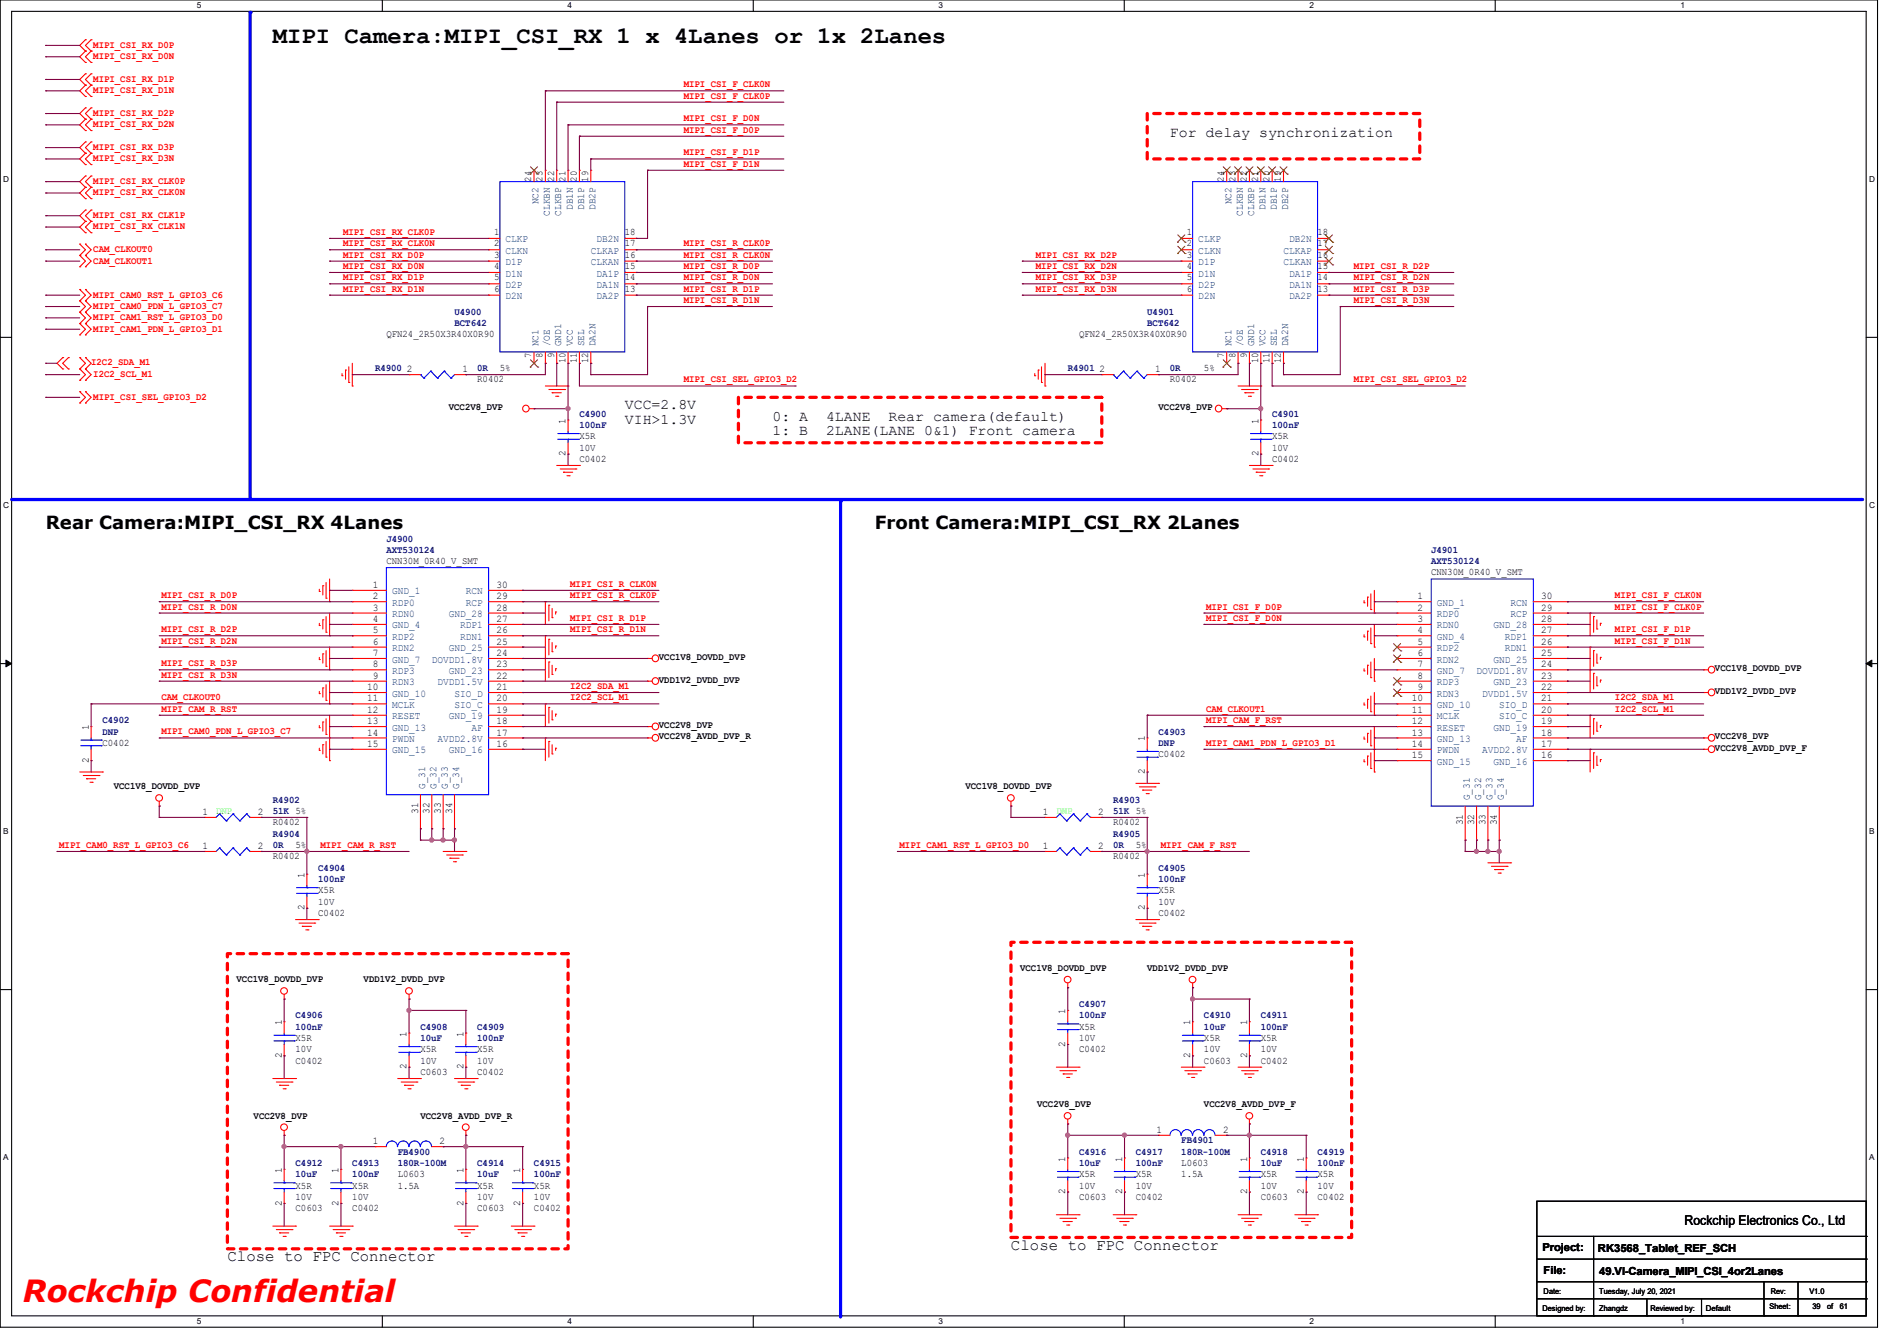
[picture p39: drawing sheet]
<svg xmlns="http://www.w3.org/2000/svg" width="297mm" height="210mm" viewBox="0 0 297 210" stroke-linecap="round" stroke-linejoin="round" font-family="sans-serif">
<defs><g id="words">
<text font-size="4.8" fill="#f00" x="3.6" y="204">Rockchip Confidential</text>
<text font-size="3.7" x="42.7" y="6.7">MIPI Camera:MIPI_CSI_RX 1 x 4Lanes or 1x 2Lanes</text>
<g font-size="2.8">
<text x="7.2" y="82.8">Rear Camera:MIPI_CSI_RX 4Lanes</text>
<text x="136.9" y="82.8">Front Camera:MIPI_CSI_RX 2Lanes</text>
</g>
<g font-size="2.5">
<text x="35.6" y="197.5">Close to FPC Connector</text>
<text x="158.3" y="195.7">Close to FPC Connector</text>
</g>
<g font-size="2.3">
<text x="183.2" y="21.4">For delay synchronization</text>
<text x="97.8" y="64.1">VCC=2.8V</text>
<text x="120.9" y="65.9">0: A</text>
<text x="129.3" y="65.9">4LANE</text>
<text x="139.1" y="65.9">Rear camera(default)</text>
<text x="97.8" y="66.4">VIH&gt;1.3V</text>
<text x="120.9" y="68.2">1: B</text>
<text x="129.3" y="68.2">2LANE(LANE 0&amp;1) Front camera</text>
</g>
<text font-size="2.1" x="263.7" y="191.9">Rockchip Electronics Co., Ltd</text>
<g font-size="1.7">
<text x="241.5" y="196">Project:</text>
<text x="250.2" y="196.1">RK3568_Tablet_REF_SCH</text>
<text x="241.7" y="199.5">File:</text>
<text x="250.4" y="199.7">49.VI-Camera_MIPI_CSI_4or2Lanes</text>
</g>
<g font-size="1.6" fill="#f00">
<text x="14.6" y="7.5">MIPI_CSI_RX_D0P</text>
<text x="14.6" y="9.3">MIPI_CSI_RX_D0N</text>
<text x="14.6" y="12.8">MIPI_CSI_RX_D1P</text>
<text x="14.6" y="14.6">MIPI_CSI_RX_D1N</text>
<text x="107.1" y="13.7">MIPI_CSI_F_CLK0N</text>
<text x="107.1" y="15.5">MIPI_CSI_F_CLK0P</text>
<text x="14.6" y="18.2">MIPI_CSI_RX_D2P</text>
<text x="14.6" y="19.9">MIPI_CSI_RX_D2N</text>
<text x="14.6" y="23.5">MIPI_CSI_RX_D3P</text>
<text x="107.1" y="20.8">MIPI_CSI_F_D0P</text>
<text x="107.1" y="19">MIPI_CSI_F_D0N</text>
<text x="14.6" y="25.3">MIPI_CSI_RX_D3N</text>
<text x="14.6" y="28.8">MIPI_CSI_RX_CLK0P</text>
<text x="107.1" y="24.3">MIPI_CSI_F_D1P</text>
<text x="107.1" y="26.1">MIPI_CSI_F_D1N</text>
<text x="14.6" y="30.6">MIPI_CSI_RX_CLK0N</text>
<text x="14.6" y="34.2">MIPI_CSI_RX_CLK1P</text>
<text x="14.6" y="35.9">MIPI_CSI_RX_CLK1N</text>
<text x="14.6" y="39.5">CAM_CLKOUT0</text>
<text x="14.6" y="41.3">CAM_CLKOUT1</text>
<text x="53.7" y="36.8">MIPI_CSI_RX_CLK0P</text>
<text x="53.7" y="38.6">MIPI_CSI_RX_CLK0N</text>
<text x="53.7" y="40.3">MIPI_CSI_RX_D0P</text>
<text x="107.1" y="40.3">MIPI_CSI_R_CLK0N</text>
<text x="107.1" y="38.6">MIPI_CSI_R_CLK0P</text>
<text x="162.2" y="40.3">MIPI_CSI_RX_D2P</text>
<text x="14.6" y="46.6">MIPI_CAM0_RST_L_GPIO3_C6</text>
<text x="53.7" y="42.1">MIPI_CSI_RX_D0N</text>
<text x="53.7" y="43.9">MIPI_CSI_RX_D1P</text>
<text x="53.7" y="45.7">MIPI_CSI_RX_D1N</text>
<text x="107.1" y="42.1">MIPI_CSI_R_D0P</text>
<text x="107.1" y="43.9">MIPI_CSI_R_D0N</text>
<text x="107.1" y="45.7">MIPI_CSI_R_D1P</text>
<text x="107.1" y="47.5">MIPI_CSI_R_D1N</text>
<text x="162.2" y="43.9">MIPI_CSI_RX_D3P</text>
<text x="162.2" y="42.1">MIPI_CSI_RX_D2N</text>
<text x="162.2" y="45.7">MIPI_CSI_RX_D3N</text>
<text x="212" y="47.5">MIPI_CSI_R_D3N</text>
<text x="212" y="43.9">MIPI_CSI_R_D2N</text>
<text x="212" y="45.7">MIPI_CSI_R_D3P</text>
<text x="212" y="42.1">MIPI_CSI_R_D2P</text>
<text x="14.6" y="48.4">MIPI_CAM0_PDN_L_GPIO3_C7</text>
<text x="14.6" y="50.2">MIPI_CAM1_RST_L_GPIO3_D0</text>
<text x="14.6" y="51.9">MIPI_CAM1_PDN_L_GPIO3_D1</text>
<text x="14.3" y="57.1">I2C2_SDA_M1</text>
<text x="14.6" y="59.1">I2C2_SCL_M1</text>
<text x="107.1" y="59.9">MIPI_CSI_SEL_GPIO3_D2</text>
<text x="212" y="59.9">MIPI_CSI_SEL_GPIO3_D2</text>
<text x="14.6" y="62.6">MIPI_CSI_SEL_GPIO3_D2</text>
<text x="25.3" y="93.7">MIPI_CSI_R_D0P</text>
<text x="25.3" y="95.5">MIPI_CSI_R_D0N</text>
<text x="89.3" y="93.7">MIPI_CSI_R_CLK0P</text>
<text x="89.3" y="91.9">MIPI_CSI_R_CLK0N</text>
<text x="188.8" y="95.5">MIPI_CSI_F_D0P</text>
<text x="252.9" y="95.5">MIPI_CSI_F_CLK0P</text>
<text x="252.9" y="93.7">MIPI_CSI_F_CLK0N</text>
<text x="25.3" y="100.8">MIPI_CSI_R_D2N</text>
<text x="25.3" y="99">MIPI_CSI_R_D2P</text>
<text x="89.3" y="97.2">MIPI_CSI_R_D1P</text>
<text x="89.3" y="99">MIPI_CSI_R_D1N</text>
<text x="188.8" y="97.2">MIPI_CSI_F_D0N</text>
<text x="252.9" y="99">MIPI_CSI_F_D1P</text>
<text x="252.9" y="100.8">MIPI_CSI_F_D1N</text>
<text x="25.3" y="104.3">MIPI_CSI_R_D3P</text>
<text x="25.3" y="106.1">MIPI_CSI_R_D3N</text>
<text x="89.3" y="107.9">I2C2_SDA_M1</text>
<text x="25.3" y="109.7">CAM_CLKOUT0</text>
<text x="25.3" y="111.5">MIPI_CAM_R_RST</text>
<text x="89.3" y="109.7">I2C2_SCL_M1</text>
<text x="188.8" y="113.2">MIPI_CAM_F_RST</text>
<text x="188.8" y="111.5">CAM_CLKOUT1</text>
<text x="252.9" y="111.5">I2C2_SCL_M1</text>
<text x="252.9" y="109.7">I2C2_SDA_M1</text>
<text x="25.3" y="115">MIPI_CAM0_PDN_L_GPIO3_C7</text>
<text x="188.8" y="116.8">MIPI_CAM1_PDN_L_GPIO3_D1</text>
<text x="9.3" y="132.8">MIPI_CAM0_RST_L_GPIO3_C6</text>
<text x="50.2" y="132.8">MIPI_CAM_R_RST</text>
<text x="140.8" y="132.8">MIPI_CAM1_RST_L_GPIO3_D0</text>
<text x="181.7" y="132.8">MIPI_CAM_F_RST</text>
</g>
<g font-size="1.6">
<text x="83.2" y="28.4" transform="rotate(-90 83.2 28.4)">24</text>
<text x="85" y="28.4" transform="rotate(-90 85 28.4)">23</text>
<text x="86.7" y="28.4" transform="rotate(-90 86.7 28.4)">22</text>
<text x="88.5" y="28.4" transform="rotate(-90 88.5 28.4)">21</text>
<text x="90.3" y="28.4" transform="rotate(-90 90.3 28.4)">20</text>
<text x="92.1" y="28.4" transform="rotate(-90 92.1 28.4)">19</text>
<text x="191.6" y="28.4" transform="rotate(-90 191.6 28.4)">24</text>
<text x="193.4" y="28.4" transform="rotate(-90 193.4 28.4)">23</text>
<text x="195.2" y="28.4" transform="rotate(-90 195.2 28.4)">22</text>
<text x="197" y="28.4" transform="rotate(-90 197 28.4)">21</text>
<text x="198.8" y="28.4" transform="rotate(-90 198.8 28.4)">20</text>
<text x="200.5" y="28.4" transform="rotate(-90 200.5 28.4)">19</text>
<text x="77.4" y="36.8">1</text>
<text x="77.4" y="38.6">2</text>
<text x="77.4" y="40.3">3</text>
<text x="97.8" y="40.3">16</text>
<text x="97.8" y="38.6">17</text>
<text x="97.8" y="36.8">18</text>
<text x="185.8" y="36.8">1</text>
<text x="185.8" y="38.6">2</text>
<text x="185.8" y="40.3">3</text>
<text x="206.3" y="40.3">16</text>
<text x="206.3" y="38.6">17</text>
<text x="206.3" y="36.8">18</text>
<text x="77.4" y="42.1">4</text>
<text x="77.4" y="43.9">5</text>
<text x="77.4" y="45.7">6</text>
<text x="97.8" y="45.7">13</text>
<text x="97.8" y="43.9">14</text>
<text x="97.8" y="42.1">15</text>
<text x="185.8" y="42.1">4</text>
<text x="185.8" y="43.9">5</text>
<text x="185.8" y="45.7">6</text>
<text x="206.3" y="45.7">13</text>
<text x="206.3" y="43.9">14</text>
<text x="206.3" y="42.1">15</text>
<text x="60.5" y="52.8">QFN24_2R50X3R40X0R90</text>
<text x="168.9" y="52.8">QFN24_2R50X3R40X0R90</text>
<text x="63.7" y="58.3">2</text>
<text x="72.4" y="58.3">1</text>
<text x="74.7" y="59.9">R0402</text>
<text x="78.3" y="58.1">5%</text>
<text x="83.2" y="56" transform="rotate(-90 83.2 56)">7</text>
<text x="85" y="56" transform="rotate(-90 85 56)">8</text>
<text x="86.7" y="56" transform="rotate(-90 86.7 56)">9</text>
<text x="88.5" y="56.9" transform="rotate(-90 88.5 56.9)">10</text>
<text x="90.3" y="56.9" transform="rotate(-90 90.3 56.9)">11</text>
<text x="92.1" y="56.9" transform="rotate(-90 92.1 56.9)">12</text>
<text x="172.2" y="58.3">2</text>
<text x="180.8" y="58.3">1</text>
<text x="183.2" y="59.9">R0402</text>
<text x="188.5" y="58.1">5%</text>
<text x="191.6" y="56" transform="rotate(-90 191.6 56)">7</text>
<text x="193.4" y="56" transform="rotate(-90 193.4 56)">8</text>
<text x="195.2" y="56" transform="rotate(-90 195.2 56)">9</text>
<text x="197" y="56.9" transform="rotate(-90 197 56.9)">10</text>
<text x="198.8" y="56.9" transform="rotate(-90 198.8 56.9)">11</text>
<text x="200.5" y="56.9" transform="rotate(-90 200.5 56.9)">12</text>
<text x="70.3" y="64.2">VCC2V8_DVP</text>
<text x="181.4" y="64.2">VCC2V8_DVP</text>
<text x="88.6" y="71.5" transform="rotate(-90 88.6 71.5)">2</text>
<text x="88.6" y="66.3" transform="rotate(-90 88.6 66.3)">1</text>
<text x="90.7" y="68.8">X5R</text>
<text x="90.7" y="70.6">10V</text>
<text x="197" y="71.5" transform="rotate(-90 197 71.5)">2</text>
<text x="197" y="66.3" transform="rotate(-90 197 66.3)">1</text>
<text x="199.2" y="68.8">X5R</text>
<text x="199.2" y="70.6">10V</text>
<text x="90.7" y="72.3">C0402</text>
<text x="199.2" y="72.3">C0402</text>
<text x="60.5" y="88.3">CNN30M_0R40_V_SMT</text>
<text x="58.4" y="92.1">1</text>
<text x="58.4" y="93.9">2</text>
<text x="58.4" y="95.6">3</text>
<text x="77.7" y="95.6">28</text>
<text x="77.7" y="93.9">29</text>
<text x="77.7" y="92.1">30</text>
<text x="222" y="93.9">1</text>
<text x="222" y="95.6">2</text>
<text x="224.1" y="90.1">CNN30M_0R40_V_SMT</text>
<text x="241.3" y="95.6">29</text>
<text x="241.3" y="93.9">30</text>
<text x="58.4" y="97.4">4</text>
<text x="58.4" y="99.2">5</text>
<text x="58.4" y="101">6</text>
<text x="77.7" y="101">25</text>
<text x="77.7" y="99.2">26</text>
<text x="77.7" y="97.4">27</text>
<text x="222" y="97.4">3</text>
<text x="222" y="99.2">4</text>
<text x="222" y="101">5</text>
<text x="241.3" y="101">26</text>
<text x="241.3" y="99.2">27</text>
<text x="241.3" y="97.4">28</text>
<text x="58.4" y="102.7">7</text>
<text x="58.4" y="104.5">8</text>
<text x="58.4" y="106.3">9</text>
<text x="77.7" y="106.3">22</text>
<text x="77.7" y="104.5">23</text>
<text x="77.7" y="102.7">24</text>
<text x="103.2" y="106.9">VDD1V2_DVDD_DVP</text>
<text x="103.2" y="103.3">VCC1V8_DOVDD_DVP</text>
<text x="222" y="102.7">6</text>
<text x="222" y="104.5">7</text>
<text x="222" y="106.3">8</text>
<text x="241.3" y="106.3">23</text>
<text x="241.3" y="104.5">24</text>
<text x="241.3" y="102.7">25</text>
<text x="268.5" y="105.1">VCC1V8_DOVDD_DVP</text>
<text x="57.5" y="108.1">10</text>
<text x="57.5" y="109.9">11</text>
<text x="57.5" y="111.6">12</text>
<text x="57.5" y="113.4">13</text>
<text x="77.7" y="113.4">18</text>
<text x="77.7" y="111.6">19</text>
<text x="77.7" y="109.9">20</text>
<text x="77.7" y="108.1">21</text>
<text x="221.1" y="109.9">10</text>
<text x="221.1" y="111.6">11</text>
<text x="221.1" y="113.4">12</text>
<text x="222" y="108.1">9</text>
<text x="241.3" y="113.4">19</text>
<text x="241.3" y="111.6">20</text>
<text x="241.3" y="109.9">21</text>
<text x="241.3" y="108.1">22</text>
<text x="268.5" y="108.7">VDD1V2_DVDD_DVP</text>
<text x="13.9" y="119.5" transform="rotate(-90 13.9 119.5)">2</text>
<text x="13.9" y="114.3" transform="rotate(-90 13.9 114.3)">1</text>
<text x="16" y="116.8">C0402</text>
<text x="57.5" y="115.2">14</text>
<text x="57.5" y="117">15</text>
<text x="77.7" y="117">16</text>
<text x="77.7" y="115.2">17</text>
<text x="103.2" y="115.8">VCC2V8_AVDD_DVP_R</text>
<text x="103.2" y="114">VCC2V8_DVP</text>
<text x="179.2" y="116.1" transform="rotate(-90 179.2 116.1)">1</text>
<text x="181.4" y="118.6">C0402</text>
<text x="221.1" y="115.2">13</text>
<text x="221.1" y="117">14</text>
<text x="221.1" y="118.7">15</text>
<text x="241.3" y="118.7">16</text>
<text x="241.3" y="117">17</text>
<text x="241.3" y="115.2">18</text>
<text x="268.5" y="117.6">VCC2V8_AVDD_DVP_F</text>
<text x="268.5" y="115.8">VCC2V8_DVP</text>
<text x="17.8" y="123.6">VCC1V8_DOVDD_DVP</text>
<text x="151.2" y="123.6">VCC1V8_DOVDD_DVP</text>
<text x="179.2" y="121.2" transform="rotate(-90 179.2 121.2)">2</text>
<text x="31.7" y="127.6">1</text>
<text x="40.4" y="127.6">2</text>
<text x="42.7" y="129.2">R0402</text>
<text x="65.4" y="127.5" transform="rotate(-90 65.4 127.5)">31</text>
<text x="67.2" y="127.5" transform="rotate(-90 67.2 127.5)">32</text>
<text x="69" y="127.5" transform="rotate(-90 69 127.5)">33</text>
<text x="70.8" y="127.5" transform="rotate(-90 70.8 127.5)">34</text>
<text x="163.3" y="127.6">1</text>
<text x="172" y="127.6">2</text>
<text x="174.3" y="129.2">R0402</text>
<text x="229" y="129.2" transform="rotate(-90 229 129.2)">31</text>
<text x="230.8" y="129.2" transform="rotate(-90 230.8 129.2)">32</text>
<text x="232.6" y="129.2" transform="rotate(-90 232.6 129.2)">33</text>
<text x="234.4" y="129.2" transform="rotate(-90 234.4 129.2)">34</text>
<text x="31.7" y="133">1</text>
<text x="40.4" y="133">2</text>
<text x="42.7" y="134.6">R0402</text>
<text x="46.3" y="132.8">5%</text>
<text x="47.7" y="137.5" transform="rotate(-90 47.7 137.5)">1</text>
<text x="163.3" y="133">1</text>
<text x="172" y="133">2</text>
<text x="174.3" y="134.6">R0402</text>
<text x="177.8" y="132.8">5%</text>
<text x="179.2" y="137.5" transform="rotate(-90 179.2 137.5)">1</text>
<text x="47.7" y="142.6" transform="rotate(-90 47.7 142.6)">2</text>
<text x="49.8" y="143.5">C0402</text>
<text x="49.8" y="139.9">X5R</text>
<text x="49.8" y="141.7">10V</text>
<text x="179.2" y="142.6" transform="rotate(-90 179.2 142.6)">2</text>
<text x="181.4" y="143.5">C0402</text>
<text x="181.4" y="139.9">X5R</text>
<text x="181.4" y="141.7">10V</text>
<text x="37" y="153.8">VCC1V8_DOVDD_DVP</text>
<text x="56.9" y="153.8">VDD1V2_DVDD_DVP</text>
<text x="159.7" y="152.1">VCC1V8_DOVDD_DVP</text>
<text x="179.6" y="152.1">VDD1V2_DVDD_DVP</text>
<text x="44.1" y="160.6" transform="rotate(-90 44.1 160.6)">1</text>
<text x="166.8" y="158.8" transform="rotate(-90 166.8 158.8)">1</text>
<text x="168.9" y="161.2">X5R</text>
<text x="186.4" y="160.6" transform="rotate(-90 186.4 160.6)">1</text>
<text x="195.2" y="160.6" transform="rotate(-90 195.2 160.6)">1</text>
<text x="44.1" y="165.7" transform="rotate(-90 44.1 165.7)">2</text>
<text x="46.3" y="166.6">C0402</text>
<text x="46.3" y="163">X5R</text>
<text x="46.3" y="164.8">10V</text>
<text x="63.7" y="167.5" transform="rotate(-90 63.7 167.5)">2</text>
<text x="63.7" y="162.3" transform="rotate(-90 63.7 162.3)">1</text>
<text x="65.8" y="164.8">X5R</text>
<text x="65.8" y="166.6">10V</text>
<text x="72.6" y="167.5" transform="rotate(-90 72.6 167.5)">2</text>
<text x="72.6" y="162.3" transform="rotate(-90 72.6 162.3)">1</text>
<text x="74.7" y="164.8">X5R</text>
<text x="74.7" y="166.6">10V</text>
<text x="166.8" y="163.9" transform="rotate(-90 166.8 163.9)">2</text>
<text x="168.9" y="164.8">C0402</text>
<text x="168.9" y="163">10V</text>
<text x="186.4" y="165.7" transform="rotate(-90 186.4 165.7)">2</text>
<text x="188.5" y="166.6">C0603</text>
<text x="188.5" y="163">X5R</text>
<text x="188.5" y="164.8">10V</text>
<text x="195.2" y="165.7" transform="rotate(-90 195.2 165.7)">2</text>
<text x="197.4" y="166.6">C0402</text>
<text x="197.4" y="163">X5R</text>
<text x="197.4" y="164.8">10V</text>
<text x="65.8" y="168.4">C0603</text>
<text x="74.7" y="168.4">C0402</text>
<text x="162.4" y="173.4">VCC2V8_DVP</text>
<text x="188.5" y="173.4">VCC2V8_AVDD_DVP_F</text>
<text x="39.7" y="175.2">VCC2V8_DVP</text>
<text x="58.4" y="179.2">1</text>
<text x="65.8" y="175.2">VCC2V8_AVDD_DVP_R</text>
<text x="68.8" y="179.2">2</text>
<text x="181.1" y="177.4">1</text>
<text x="191.5" y="177.4">2</text>
<text x="44.1" y="183.7" transform="rotate(-90 44.1 183.7)">1</text>
<text x="53" y="183.7" transform="rotate(-90 53 183.7)">1</text>
<text x="62.3" y="184.4">L0603</text>
<text x="72.6" y="183.7" transform="rotate(-90 72.6 183.7)">1</text>
<text x="81.5" y="183.7" transform="rotate(-90 81.5 183.7)">1</text>
<text x="166.8" y="181.9" transform="rotate(-90 166.8 181.9)">1</text>
<text x="168.9" y="184.4">X5R</text>
<text x="175.7" y="181.9" transform="rotate(-90 175.7 181.9)">1</text>
<text x="177.8" y="184.4">X5R</text>
<text x="184.9" y="182.6">L0603</text>
<text x="184.9" y="184.4">1.5A</text>
<text x="195.2" y="181.9" transform="rotate(-90 195.2 181.9)">1</text>
<text x="197.4" y="184.4">X5R</text>
<text x="204.1" y="181.9" transform="rotate(-90 204.1 181.9)">1</text>
<text x="206.3" y="184.4">X5R</text>
<text x="44.1" y="188.8" transform="rotate(-90 44.1 188.8)">2</text>
<text x="46.3" y="189.7">C0603</text>
<text x="46.3" y="186.1">X5R</text>
<text x="46.3" y="187.9">10V</text>
<text x="53" y="188.8" transform="rotate(-90 53 188.8)">2</text>
<text x="55.2" y="189.7">C0402</text>
<text x="55.2" y="186.1">X5R</text>
<text x="55.2" y="187.9">10V</text>
<text x="62.3" y="186.1">1.5A</text>
<text x="72.6" y="188.8" transform="rotate(-90 72.6 188.8)">2</text>
<text x="74.7" y="189.7">C0603</text>
<text x="74.7" y="186.1">X5R</text>
<text x="74.7" y="187.9">10V</text>
<text x="81.5" y="188.8" transform="rotate(-90 81.5 188.8)">2</text>
<text x="83.6" y="189.7">C0402</text>
<text x="83.6" y="186.1">X5R</text>
<text x="83.6" y="187.9">10V</text>
<text x="166.8" y="187" transform="rotate(-90 166.8 187)">2</text>
<text x="168.9" y="187.9">C0603</text>
<text x="168.9" y="186.1">10V</text>
<text x="175.7" y="187" transform="rotate(-90 175.7 187)">2</text>
<text x="177.8" y="187.9">C0402</text>
<text x="177.8" y="186.1">10V</text>
<text x="195.2" y="187" transform="rotate(-90 195.2 187)">2</text>
<text x="197.4" y="187.9">C0603</text>
<text x="197.4" y="186.1">10V</text>
<text x="204.1" y="187" transform="rotate(-90 204.1 187)">2</text>
<text x="206.3" y="187.9">C0402</text>
<text x="206.3" y="186.1">10V</text>
</g>
<g font-size="1.6" fill="#004080">
<text x="84.3" y="32" transform="rotate(-90 84.3 32)">NC2</text>
<text x="86.1" y="33.8" transform="rotate(-90 86.1 33.8)">CLKBN</text>
<text x="87.9" y="33.8" transform="rotate(-90 87.9 33.8)">CLKBP</text>
<text x="89.7" y="32.9" transform="rotate(-90 89.7 32.9)">DB1N</text>
<text x="91.4" y="32.9" transform="rotate(-90 91.4 32.9)">DB1P</text>
<text x="93.2" y="32.9" transform="rotate(-90 93.2 32.9)">DB2P</text>
<text x="192.8" y="32" transform="rotate(-90 192.8 32)">NC2</text>
<text x="194.6" y="33.8" transform="rotate(-90 194.6 33.8)">CLKBN</text>
<text x="196.3" y="33.8" transform="rotate(-90 196.3 33.8)">CLKBP</text>
<text x="198.1" y="32.9" transform="rotate(-90 198.1 32.9)">DB1N</text>
<text x="199.9" y="32.9" transform="rotate(-90 199.9 32.9)">DB1P</text>
<text x="201.7" y="32.9" transform="rotate(-90 201.7 32.9)">DB2P</text>
<text x="79.2" y="38">CLKP</text>
<text x="79.2" y="39.8">CLKN</text>
<text x="79.2" y="41.5">D1P</text>
<text x="92.5" y="41.5">CLKAN</text>
<text x="92.5" y="39.8">CLKAP</text>
<text x="93.4" y="38">DB2N</text>
<text x="187.6" y="38">CLKP</text>
<text x="187.6" y="39.8">CLKN</text>
<text x="187.6" y="41.5">D1P</text>
<text x="201" y="41.5">CLKAN</text>
<text x="201" y="39.8">CLKAP</text>
<text x="201.8" y="38">DB2N</text>
<text x="79.2" y="43.3">D1N</text>
<text x="79.2" y="45.1">D2P</text>
<text x="79.2" y="46.9">D2N</text>
<text x="93.4" y="46.9">DA2P</text>
<text x="93.4" y="45.1">DA1N</text>
<text x="93.4" y="43.3">DA1P</text>
<text x="187.6" y="43.3">D1N</text>
<text x="187.6" y="45.1">D2P</text>
<text x="187.6" y="46.9">D2N</text>
<text x="201.8" y="46.9">DA2P</text>
<text x="201.8" y="45.1">DA1N</text>
<text x="201.8" y="43.3">DA1P</text>
<text x="84.3" y="54.2" transform="rotate(-90 84.3 54.2)">NC1</text>
<text x="86.1" y="54.2" transform="rotate(-90 86.1 54.2)">/OE</text>
<text x="87.9" y="54.2" transform="rotate(-90 87.9 54.2)">GND1</text>
<text x="89.7" y="54.2" transform="rotate(-90 89.7 54.2)">VCC</text>
<text x="91.4" y="54.2" transform="rotate(-90 91.4 54.2)">SEL</text>
<text x="93.2" y="54.2" transform="rotate(-90 93.2 54.2)">DA2N</text>
<text x="192.8" y="54.2" transform="rotate(-90 192.8 54.2)">NC1</text>
<text x="194.6" y="54.2" transform="rotate(-90 194.6 54.2)">/OE</text>
<text x="196.3" y="54.2" transform="rotate(-90 196.3 54.2)">GND1</text>
<text x="198.1" y="54.2" transform="rotate(-90 198.1 54.2)">VCC</text>
<text x="199.9" y="54.2" transform="rotate(-90 199.9 54.2)">SEL</text>
<text x="201.7" y="54.2" transform="rotate(-90 201.7 54.2)">DA2N</text>
<text x="61.4" y="93.1">GND_1</text>
<text x="61.4" y="94.9">RDP0</text>
<text x="72.9" y="94.9">RCP</text>
<text x="72.9" y="93.1">RCN</text>
<text x="225" y="94.9">GND_1</text>
<text x="236.5" y="94.9">RCN</text>
<text x="61.4" y="96.6">RDN0</text>
<text x="61.4" y="98.4">GND_4</text>
<text x="61.4" y="100.2">RDP2</text>
<text x="61.4" y="102">RDN2</text>
<text x="70.3" y="102">GND_25</text>
<text x="70.3" y="96.6">GND_28</text>
<text x="72.1" y="100.2">RDN1</text>
<text x="72.1" y="98.4">RDP1</text>
<text x="225" y="96.6">RDP0</text>
<text x="225" y="98.4">RDN0</text>
<text x="225" y="100.2">GND_4</text>
<text x="225" y="102">RDP2</text>
<text x="233.8" y="98.4">GND_28</text>
<text x="235.6" y="102">RDN1</text>
<text x="235.6" y="100.2">RDP1</text>
<text x="236.5" y="96.6">RCP</text>
<text x="61.4" y="103.8">GND_7</text>
<text x="61.4" y="105.5">RDP3</text>
<text x="61.4" y="107.3">RDN3</text>
<text x="67.6" y="103.8">DOVDD1.8V</text>
<text x="68.5" y="107.3">DVDD1.5V</text>
<text x="70.3" y="105.5">GND_23</text>
<text x="225" y="103.8">RDN2</text>
<text x="225" y="105.5">GND_7</text>
<text x="225" y="107.3">RDP3</text>
<text x="231.2" y="105.5">DOVDD1.8V</text>
<text x="233.8" y="107.3">GND_23</text>
<text x="233.8" y="103.8">GND_25</text>
<text x="61.4" y="109.1">GND_10</text>
<text x="61.4" y="110.9">MCLK</text>
<text x="61.4" y="112.7">RESET</text>
<text x="70.3" y="112.7">GND_19</text>
<text x="71.2" y="110.9">SIO_C</text>
<text x="71.2" y="109.1">SIO_D</text>
<text x="225" y="109.1">RDN3</text>
<text x="225" y="110.9">GND_10</text>
<text x="225" y="112.7">MCLK</text>
<text x="232.1" y="109.1">DVDD1.5V</text>
<text x="234.7" y="112.7">SIO_C</text>
<text x="234.7" y="110.9">SIO_D</text>
<text x="61.4" y="114.4">GND_13</text>
<text x="61.4" y="116.2">PWDN</text>
<text x="61.4" y="118">GND_15</text>
<text x="68.5" y="116.2">AVDD2.8V</text>
<text x="70.3" y="118">GND_16</text>
<text x="73.8" y="114.4">AF</text>
<text x="225" y="114.4">RESET</text>
<text x="225" y="116.2">GND_13</text>
<text x="225" y="118">PWDN</text>
<text x="225" y="119.8">GND_15</text>
<text x="232.1" y="118">AVDD2.8V</text>
<text x="233.8" y="119.8">GND_16</text>
<text x="233.8" y="114.4">GND_19</text>
<text x="237.4" y="116.2">AF</text>
<text x="66.5" y="123.6" transform="rotate(-90 66.5 123.6)">G_31</text>
<text x="68.3" y="123.6" transform="rotate(-90 68.3 123.6)">G_32</text>
<text x="70.1" y="123.6" transform="rotate(-90 70.1 123.6)">G_33</text>
<text x="71.9" y="123.6" transform="rotate(-90 71.9 123.6)">G_34</text>
<text x="230.1" y="125.3" transform="rotate(-90 230.1 125.3)">G_31</text>
<text x="231.9" y="125.3" transform="rotate(-90 231.9 125.3)">G_32</text>
<text x="233.7" y="125.3" transform="rotate(-90 233.7 125.3)">G_33</text>
<text x="235.5" y="125.3" transform="rotate(-90 235.5 125.3)">G_34</text>
</g>
<g font-size="1.6" fill="#000080">
<text x="71.2" y="49.3">U4900</text>
<text x="71.2" y="51.1">BCT642</text>
<text x="179.6" y="49.3">U4901</text>
<text x="179.6" y="51.1">BCT642</text>
<text x="58.7" y="58.2">R4900</text>
<text x="74.7" y="58.2">0R</text>
<text x="167.2" y="58.2">R4901</text>
<text x="183.2" y="58.2">0R</text>
<text x="90.7" y="65.3">C4900</text>
<text x="199.2" y="65.3">C4901</text>
<text x="90.7" y="67.1">100nF</text>
<text x="199.2" y="67.1">100nF</text>
<text x="60.5" y="84.8">J4900</text>
<text x="60.5" y="86.6">AXT530124</text>
<text x="224.1" y="86.6">J4901</text>
<text x="224.1" y="88.4">AXT530124</text>
<text x="16" y="113.3">C4902</text>
<text x="16" y="115.1">DNP</text>
<text x="181.4" y="115.1">C4903</text>
<text x="181.4" y="116.8">DNP</text>
<text x="42.7" y="125.7">R4902</text>
<text x="174.3" y="125.7">R4903</text>
<text x="42.7" y="127.5">51K 5%</text>
<text x="42.7" y="131.1">R4904</text>
<text x="174.3" y="131.1">R4905</text>
<text x="174.3" y="127.5">51K 5%</text>
<text x="42.7" y="132.8">0R</text>
<text x="49.8" y="136.4">C4904</text>
<text x="174.3" y="132.8">0R</text>
<text x="181.4" y="136.4">C4905</text>
<text x="49.8" y="138.2">100nF</text>
<text x="181.4" y="138.2">100nF</text>
<text x="46.3" y="159.5">C4906</text>
<text x="46.3" y="161.3">100nF</text>
<text x="65.8" y="161.3">C4908</text>
<text x="74.7" y="161.3">C4909</text>
<text x="168.9" y="157.7">C4907</text>
<text x="168.9" y="159.5">100nF</text>
<text x="188.5" y="159.5">C4910</text>
<text x="188.5" y="161.3">10uF</text>
<text x="197.4" y="159.5">C4911</text>
<text x="197.4" y="161.3">100nF</text>
<text x="65.8" y="163.1">10uF</text>
<text x="74.7" y="163.1">100nF</text>
<text x="184.9" y="179.1">FB4901</text>
<text x="46.3" y="182.6">C4912</text>
<text x="46.3" y="184.4">10uF</text>
<text x="55.2" y="182.6">C4913</text>
<text x="55.2" y="184.4">100nF</text>
<text x="62.3" y="180.8">FB4900</text>
<text x="62.3" y="182.6">180R-100M</text>
<text x="74.7" y="182.6">C4914</text>
<text x="74.7" y="184.4">10uF</text>
<text x="83.6" y="182.6">C4915</text>
<text x="83.6" y="184.4">100nF</text>
<text x="168.9" y="180.8">C4916</text>
<text x="168.9" y="182.6">10uF</text>
<text x="177.8" y="180.8">C4917</text>
<text x="177.8" y="182.6">100nF</text>
<text x="184.9" y="180.8">180R-100M</text>
<text x="197.4" y="180.8">C4918</text>
<text x="197.4" y="182.6">10uF</text>
<text x="206.3" y="180.8">C4919</text>
<text x="206.3" y="182.6">100nF</text>
</g>
<g font-size="1.6" fill="#0f0">
<text x="33.8" y="127.5">DNP</text>
<text x="165.4" y="127.5">DNP</text>
</g>
<g font-size="1.3">
<text x="30.8" y="1.3">5</text>
<text x="88.9" y="1.3">4</text>
<text x="146.9" y="1.3">3</text>
<text x="205" y="1.3">2</text>
<text x="263.1" y="1.3">1</text>
<text x=".5" y="28.4">D</text>
<text x="292.7" y="28.4">D</text>
<text x=".5" y="79.5">C</text>
<text x="292.7" y="79.5">C</text>
<text x=".5" y="130.6">B</text>
<text x="292.7" y="130.6">B</text>
<text x=".5" y="181.7">A</text>
<text x="292.7" y="181.7">A</text>
<text x="30.8" y="207.4">5</text>
<text x="88.9" y="207.4">4</text>
<text x="146.9" y="207.4">3</text>
<text x="205" y="207.4">2</text>
<text x="263.1" y="207.4">1</text>
</g>
<g font-size="1.2">
<text x="241.7" y="202.6">Date:</text>
<text x="250.4" y="202.6">Tuesday, July 20, 2021</text>
<text x="277.2" y="202.6">Rev:</text>
<text x="283.3" y="202.6">V1.0</text>
<text x="241.5" y="205.3">Designed by:</text>
<text x="250.4" y="205.3">Zhangdz</text>
<text x="258.4" y="205.3">Reviewed by:</text>
<text x="267.1" y="205.3">Default</text>
<text x="277.1" y="205.1">Sheet:</text>
<text x="283.8" y="205.1">39</text>
<text x="286.1" y="205.1">of</text>
<text x="288.1" y="205.1">61</text>
</g>
</g></defs>
<path d="M0 0h294v207.9h-294zM1.8 1.8h290.4v204.3h-290.4z" fill="none" stroke="#000" stroke-width=".17"/>
<g fill="#fff">
<path d="M30.8 .2h.7v1.4h-.7z"/>
<path d="M30.8 206.2h.7v1.4h-.7z"/>
</g>
<path d="M59.9 0v1.8M59.9 206.1v1.8" fill="none" stroke="#000" stroke-width=".17"/>
<g fill="#fff">
<path d="M88.9 .2h.6v1.4h-.6z"/>
<path d="M88.9 206.2h.6v1.4h-.6z"/>
</g>
<path d="M117.9 0v1.8M117.9 206.1v1.8" fill="none" stroke="#000" stroke-width=".17"/>
<g fill="#fff">
<path d="M146.9 .2h.7v1.4h-.7z"/>
<path d="M146.9 206.2h.7v1.4h-.7z"/>
</g>
<path d="M176 0v1.8M176 206.1v1.8" fill="none" stroke="#000" stroke-width=".17"/>
<g fill="#fff">
<path d="M205 .2h.7v1.4h-.7z"/>
<path d="M205 206.2h.7v1.4h-.7z"/>
</g>
<path d="M234.1 0v1.8M234.1 206.1v1.8" fill="none" stroke="#000" stroke-width=".17"/>
<g fill="#fff">
<path d="M263.1 .2h.7v1.4h-.7z"/>
<path d="M263.1 206.2h.7v1.4h-.7z"/>
<path d="M.5 27.3h.9v1.4h-.9z"/>
<path d="M292.7 27.3h.8v1.4h-.8z"/>
<path d="M.5 78.4h.9v1.4h-.9z"/>
<path d="M292.7 78.4h.8v1.4h-.8z"/>
</g>
<path d="M0 52.8h1.8M292.2 52.8h1.8" fill="none" stroke="#000" stroke-width=".17"/>
<g fill="#fff">
<path d="M.5 129.5h.8v1.4h-.8z"/>
<path d="M292.7 129.5h.8v1.4h-.8z"/>
</g>
<path d="M0 103.9h1.8M292.2 103.9h1.8" fill="none" stroke="#000" stroke-width=".17"/>
<path d="M.9 103.4l.9 .5-.9 .5zM292.2 103.9l.9-.5v1z" fill="#000" stroke="#000" stroke-width=".16"/>
<g fill="#fff">
<path d="M.5 180.5h.8v1.4h-.8z"/>
<path d="M292.7 180.5h.8v1.4h-.8z"/>
</g>
<path d="M0 155h1.8M292.2 155h1.8" fill="none" stroke="#000" stroke-width=".17"/>
<path d="M179.6 17.8h42.7v7.1h-42.7zM115.6 62.2h56.9v7.1h-56.9zM35.6 149.4h53.3v46.2h-53.3zM158.3 147.6h53.3v46.2h-53.3z" fill="none" stroke="#f00" stroke-width=".51" stroke-dasharray="1 1"/>
<path d="M1.8 78.2h289.7" fill="none" stroke="#00f" stroke-width=".51"/>
<circle cx="291.5" cy="78.2" r=".25" fill="#00f"/>
<path d="M131.6 78.4v127.8" fill="none" stroke="#00f" stroke-width=".51"/>
<circle cx="131.6" cy="78.4" r=".25" fill="#00f"/>
<path d="M39.2 1.9v76.3" fill="none" stroke="#00f" stroke-width=".51"/>
<circle cx="39.2" cy="1.9" r=".25" fill="#00f"/>
<g fill="none" stroke="#f00" stroke-width=".17">
<path d="M13.4 6.2h.1M13.4 8h.1M13.4 9.8h.1M13.4 11.6h.1M13.4 13.3h.1M13.4 15.1h.1M13.4 16.9h.1M13.4 18.7h.1M13.4 6.2l-.9 .9 .9 .9M13.4 8l-.9 .9 .9 .9M13.4 11.6l-.9 .8 .9 .9M13.4 13.3l-.9 .9 .9 .9"/>
<path d="M13.4 16.9l-.9 .9 .9 .9M13.4 18.7l-.9 .9 .9 .8M14.3 8h.1M14.3 6.2h.1M14.3 9.8h.1M14.3 13.3h.1M14.3 11.6h.1M14.3 15.1h.1M14.3 18.7h.1M14.3 16.9h.1M14.3 6.2l-.9 .9 .9 .9M14.3 8l-.9 .9 .9 .9"/>
<path d="M14.3 11.6l-.9 .8 .9 .9M14.3 13.3l-.9 .9 .9 .9M14.3 16.9l-.9 .9 .9 .9M14.3 18.7l-.9 .9 .9 .8M12.5 38.2h.1M12.5 38.2l.9 .9-.9 .9M13.4 38.2h.1M13.4 20.4h.1M13.4 22.2h.1M13.4 24h.1M13.4 25.8h.1M13.4 27.6h.1"/>
<path d="M13.4 29.3h.1M13.4 31.1h.1M13.4 32.9h.1M13.4 34.7h.1M13.4 36.4h.1M13.4 38.2l.9 .9-.9 .9M13.4 22.2l-.9 .9 .9 .9M13.4 24l-.9 .9 .9 .9M13.4 27.6l-.9 .8 .9 .9M13.4 29.3l-.9 .9 .9 .9M13.4 32.9l-.9 .9 .9 .9M13.4 34.7l-.9 .9 .9 .8"/>
<path d="M14.3 20.4h.1M14.3 24h.1M14.3 22.2h.1M14.3 25.8h.1M14.3 29.3h.1M14.3 27.6h.1M14.3 31.1h.1M14.3 34.7h.1M14.3 32.9h.1M14.3 36.4h.1M14.3 22.2l-.9 .9 .9 .9M14.3 24l-.9 .9 .9 .9"/>
<path d="M14.3 27.6l-.9 .8 .9 .9M14.3 29.3l-.9 .9 .9 .9M14.3 32.9l-.9 .9 .9 .9M14.3 34.7l-.9 .9 .9 .8M76.5 37.3h.1M76.5 39.1h.1M76.5 37.3h1.8M76.5 39.1h1.8M83.6 26.7h.1M83.6 26.7v1.7M85.4 26.7h.1M85.4 26.7v1.7"/>
<path d="M87.2 26.7h.1M87.2 26.7v1.7M88.9 26.7h.1M88.9 26.7v1.7M90.7 26.7h.1M90.7 26.7v1.7M92.5 26.7h.1M92.5 26.7v1.7M97.8 37.3h1.8M97.8 39.1h1.8M99.6 39.1h.1M99.6 37.3h.1"/>
<path d="M185 37.3h.1M185 39.1h.1M185 37.3h1.7M185 39.1h1.7M192.1 26.7h.1M192.1 26.7v1.7M193.8 26.7h.1M193.8 26.7v1.7M195.6 26.7h.1M195.6 26.7v1.7M197.4 26.7h.1M197.4 26.7v1.7"/>
<path d="M199.2 26.7h.1M199.2 26.7v1.7M201 26.7h.1M201 26.7v1.7M206.3 37.3h1.8M206.3 39.1h1.8M208.1 39.1h.1M208.1 37.3h.1M9.8 56h.1M9.8 57.8h.1M9.8 56l-.9 .9 .9 .9M10.7 57.8h.1"/>
<path d="M10.7 56h.1M10.7 56l-.9 .9 .9 .9M12.5 40h.1M12.5 41.8h.1M12.5 48.9h.1M12.5 47.1h.1M12.5 45.3h.1M12.5 50.7h.1M12.5 52.5h.1M12.5 59.6h.1M12.5 57.8h.1M12.5 56h.1"/>
<path d="M12.5 40l.9 .9-.9 .9M12.5 47.1l.9 .9-.9 .9M12.5 45.3l.9 .9-.9 .9M12.5 48.9l.9 .9-.9 .9M12.5 50.7l.9 .9-.9 .9M12.5 57.8l.9 .9-.9 .9M12.5 56l.9 .9-.9 .9M13.4 40h.1M13.4 41.8h.1M13.4 48.9h.1M13.4 47.1h.1M13.4 45.3h.1"/>
<path d="M13.4 50.7h.1M13.4 52.5h.1M13.4 59.6h.1M13.4 57.8h.1M13.4 56h.1M13.4 40l.9 .9-.9 .9M13.4 47.1l.9 .9-.9 .9M13.4 45.3l.9 .9-.9 .9M13.4 48.9l.9 .9-.9 .9M13.4 50.7l.9 .9-.9 .9M13.4 57.8l.9 .9-.9 .9M13.4 56l.9 .9-.9 .9"/>
<path d="M53.6 58.8h.1M53.6 58.5v.3M54.1 58h.1M54.1 58v1.4M54.6 59.9h.1M54.6 57.4v2.5M55.2 56.9v3.6M64.1 58.7h.1M64.1 58.7h1.7M71.2 58.7h1.7M72.9 58.7h.1M76.5 40.9h.1"/>
<path d="M76.5 42.7h.1M76.5 44.4h.1M76.5 46.2h.1M76.5 40.9h1.8M76.5 46.2h1.8M76.5 42.7h1.8M76.5 44.4h1.8M83.6 56.9h.1M83.6 55.1v1.8M85.4 56.9h.1M85.4 55.1v1.8M87.2 56.9h.1"/>
<path d="M87.2 55.1v1.8M88.9 56.9h.1M88.9 55.1v1.8M90.7 56.9h.1M90.7 55.1v1.8M92.5 56.9h.1M92.5 55.1v1.8M97.8 40.9h1.8M97.8 46.2h1.8M97.8 42.7h1.8M97.8 44.4h1.8M99.6 46.2h.1"/>
<path d="M99.6 44.4h.1M99.6 42.7h.1M99.6 40.9h.1M162 58.8h.1M162 58.5v.3M162.6 58h.1M162.6 58v1.4M163.1 59.9h.1M163.1 57.4v2.5M163.6 56.9v3.6M172.5 58.7h.1M172.5 58.7h1.8"/>
<path d="M179.6 58.7h1.8M181.4 58.7h.1M185 40.9h.1M185 42.7h.1M185 44.4h.1M185 46.2h.1M185 40.9h1.7M185 46.2h1.7M185 42.7h1.7M185 44.4h1.7M192.1 56.9h.1M192.1 55.1v1.8"/>
<path d="M193.8 56.9h.1M193.8 55.1v1.8M195.6 56.9h.1M195.6 55.1v1.8M197.4 56.9h.1M197.4 55.1v1.8M199.2 56.9h.1M199.2 55.1v1.8M201 56.9h.1M201 55.1v1.8M206.3 40.9h1.8M206.3 46.2h1.8"/>
<path d="M206.3 42.7h1.8M206.3 44.4h1.8M208.1 46.2h.1M208.1 44.4h.1M208.1 42.7h.1M208.1 40.9h.1M12.5 63.1h.1M12.5 61.3h.1M12.5 61.3l.9 .9-.9 .9M13.4 63.1h.1M13.4 61.3h.1M13.4 61.3l.9 .9-.9 .9"/>
<path d="M55.2 60.5h.1M82.9 64h.7M83.6 64h.1M85.4 60.5h3.5M85.9 61h2.5M86.4 61.5h.1M86.4 61.5h1.5M87 62.1h.3M87.2 72.9h3.5M87.3 62.1h.1M87.7 73.4h2.5M88.2 74h.1"/>
<path d="M88.2 74h1.5M88.4 61h.1M88.8 74.5h.3M88.9 60.5h.1M88.9 65.8h.1M88.9 71.1h.1M88.9 65.8v1.8M88.9 69.3v1.8M89.1 74.5h.1M90.2 73.4h.1M90.7 72.9h.1M163.6 60.5h.1"/>
<path d="M191.3 64h.8M192.1 64h.1M193.8 60.5h3.6M194.4 61h2.4M194.9 61.5h.1M194.9 61.5h1.4M195.5 62.1h.3M195.6 72.9h3.6M195.8 62.1h.1M196.2 73.4h2.4M196.7 74h.1M196.7 74h1.4"/>
<path d="M196.8 61h.1M197.2 74.5h.4M197.4 60.5h.1M197.4 65.8h.1M197.4 71.1h.1M197.4 65.8v1.8M197.4 69.3v1.8M197.6 74.5h.1M198.6 73.4h.1M199.2 72.9h.1M50 92.6h.1M50 98h.1"/>
<path d="M50 92.3v.3M50 97.6v.4M50.5 91.7h.1M50.5 97.1h.1M50.5 91.7v1.5M50.5 97.1v1.4M51.1 93.7h.1M51.1 99h.1M51.1 91.2v2.5M51.1 96.6v2.4M51.6 94.2h.1M51.6 99.6h.1"/>
<path d="M51.6 90.7v3.5M51.6 96v3.6M55.2 92.5h.1M55.2 94.2h.1M55.2 96h.1M55.2 97.8h.1M55.2 99.6h.1M55.2 92.5h5.3M55.2 94.2h5.3M55.2 96h5.3M55.2 97.8h5.3M55.2 99.6h5.3"/>
<path d="M76.5 92.5h5.3M76.5 94.2h5.3M76.5 96h5.3M76.5 97.8h5.3M76.5 99.6h5.3M81.8 99.6h.1M81.8 97.8h.1M81.8 96h.1M81.8 94.2h.1M81.8 92.5h.1M85.4 94.2h.1M85.4 99.6h.1"/>
<path d="M85.4 94.2v3.6M85.4 99.6v7.1M85.9 94.8h.1M85.9 94.8v2.4M86.4 96.7h.1M86.4 95.3v1.4M87 95.8h.1M87 95.8v.4M213.6 94.4h.1M213.6 99.7h.1M213.6 94.1v.3M213.6 99.4v.3"/>
<path d="M214.1 93.5h.1M214.1 98.8h.1M214.1 93.5v1.5M214.1 98.8v1.5M214.6 95.5h.1M214.6 93v2.5M214.6 98.3v2.5M215.2 96h.1M215.2 92.5v3.5M215.2 97.8v3.5M218.7 94.2h.1M218.7 96h.1"/>
<path d="M218.7 97.8h.1M218.7 99.6h.1M218.7 94.2h5.4M218.7 96h5.4M218.7 97.8h5.4M218.7 99.6h5.4M240.1 94.2h5.3M240.1 96h5.3M240.1 97.8h5.3M240.1 99.6h5.3M245.4 99.6h.1M245.4 97.8h.1"/>
<path d="M245.4 96h.1M245.4 94.2h.1M249 96h.1M249 96v3.6M249.5 96.6h.1M249.5 96.6v2.4M250 98.5h.1M250 97.1v1.4M250.6 97.6h.1M250.6 97.6v.4M14.3 113.8h.1M14.3 119.1h.1"/>
<path d="M14.3 113.8v1.8M14.3 117.3v1.8M50 103.3h.1M50 108.6h.1M50 114h.1M50 117.5h.1M50 103v.3M50 108.3v.3M50 113.6v.4M50 117.2v.3M50.5 102.4h.1M50.5 107.7h.1"/>
<path d="M50.5 113.1h.1M50.5 116.6h.1M50.5 102.4v1.4M50.5 107.7v1.5M50.5 113.1v1.4M50.5 116.6v1.5M51.1 104.4h.1M51.1 109.7h.1M51.1 115h.1M51.1 118.6h.1M51.1 101.9v2.5M51.1 107.2v2.5"/>
<path d="M51.1 112.6v2.4M51.1 116.1v2.5M51.6 104.9h.1M51.6 110.2h.1M51.6 115.6h.1M51.6 119.1h.1M51.6 101.3v3.6M51.6 106.7v3.5M51.6 112v7.1M55.2 101.3h.1M55.2 103.1h.1M55.2 104.9h.1"/>
<path d="M55.2 106.7h.1M55.2 108.5h.1M55.2 110.2h.1M55.2 112h.1M55.2 113.8h.1M55.2 115.6h.1M55.2 117.3h.1M55.2 115.6h5.3M55.2 106.7h5.3M55.2 103.1h5.3M55.2 113.8h5.3M55.2 117.3h5.3"/>
<path d="M55.2 108.5h5.3M55.2 104.9h5.3M55.2 101.3h5.3M55.2 110.2h5.3M55.2 112h5.3M76.5 115.6h5.3M76.5 106.7h5.3M76.5 103.1h5.3M76.5 113.8h5.3M76.5 117.3h5.3M76.5 108.5h5.3M76.5 104.9h5.3"/>
<path d="M76.5 101.3h5.3M76.5 110.2h5.3M76.5 112h5.3M81.8 117.3h.1M81.8 115.6h.1M81.8 113.8h.1M81.8 112h.1M81.8 110.2h.1M81.8 108.5h.1M81.8 106.7h.1M81.8 104.9h.1M81.8 103.1h.1"/>
<path d="M81.8 101.3h.1M85.4 103.1h.1M85.4 110.2h.1M85.4 115.6h.1M85.4 110.2v3.6M85.4 115.6v3.5M85.9 100.1h.1M85.9 103.7h.1M85.9 110.8h.1M85.9 116.1h.1M85.9 100.1v2.5M85.9 103.7v2.4"/>
<path d="M85.9 110.8v2.4M85.9 116.1v2.5M86.4 102.1h.1M86.4 105.6h.1M86.4 112.7h.1M86.4 118.1h.1M86.4 100.6v1.5M86.4 104.2v1.4M86.4 111.3v1.4M86.4 116.6v1.5M87 101.2h.1M87 104.7h.1"/>
<path d="M87 111.8h.1M87 117.2h.1M87 101.2v.3M87 104.7v.4M87 111.8v.4M87 117.2v.3M101.4 115.6h.1M101.4 106.7h.1M101.4 103.1h.1M101.4 113.8h.1M101.4 115.6h.7M101.4 106.7h.7"/>
<path d="M101.4 103.1h.7M101.4 113.8h.7M179.6 115.6h.1M179.6 115.6v1.7M179.6 119.1v1.8M213.6 105.1h.1M213.6 110.4h.1M213.6 115.7h.1M213.6 119.3h.1M213.6 104.7v.4M213.6 110.1v.3M213.6 115.4v.3"/>
<path d="M213.6 119v.3M214.1 104.2h.1M214.1 109.5h.1M214.1 114.9h.1M214.1 118.4h.1M214.1 104.2v1.4M214.1 109.5v1.5M214.1 114.9v1.4M214.1 118.4v1.4M214.6 100.8h.1M214.6 106.1h.1M214.6 111.5h.1"/>
<path d="M214.6 116.8h.1M214.6 103.7v2.4M214.6 109v2.5M214.6 114.3v2.5M214.6 117.9v2.5M215.2 101.3h.1M215.2 106.7h.1M215.2 112h.1M215.2 117.3h.1M215.2 103.1v3.6M215.2 108.5v3.5M215.2 113.8v7.1"/>
<path d="M218.7 101.3h.1M218.7 103.1h.1M218.7 104.9h.1M218.7 106.7h.1M218.7 108.5h.1M218.7 110.2h.1M218.7 112h.1M218.7 113.8h.1M218.7 115.6h.1M218.7 117.3h.1M218.7 119.1h.1M218.7 115.6h5.4"/>
<path d="M218.7 106.7h5.4M218.7 103.1h5.4M218.7 113.8h5.4M218.7 117.3h5.4M218.7 108.5h5.4M218.7 104.9h5.4M218.7 101.3h5.4M218.7 110.2h5.4M218.7 112h5.4M218.7 119.1h5.4M240.1 115.6h5.3M240.1 106.7h5.3"/>
<path d="M240.1 103.1h5.3M240.1 113.8h5.3M240.1 117.3h5.3M240.1 108.5h5.3M240.1 104.9h5.3M240.1 101.3h5.3M240.1 110.2h5.3M240.1 112h5.3M240.1 119.1h5.3M245.4 119.1h.1M245.4 117.3h.1M245.4 115.6h.1"/>
<path d="M245.4 113.8h.1M245.4 112h.1M245.4 110.2h.1M245.4 108.5h.1M245.4 106.7h.1M245.4 104.9h.1M245.4 103.1h.1M245.4 101.3h.1M249 101.3h.1M249 104.9h.1M249 112h.1M249 117.3h.1"/>
<path d="M249 101.3v7.2M249 112v3.6M249 117.3v3.6M249.5 101.9h.1M249.5 105.5h.1M249.5 112.6h.1M249.5 117.9h.1M249.5 101.9v2.5M249.5 105.5v2.4M249.5 112.6v2.4M249.5 117.9v2.5M250 103.8h.1"/>
<path d="M250 107.4h.1M250 114.5h.1M250 119.8h.1M250 102.4v1.4M250 106v1.4M250 113.1v1.4M250 118.4v1.4M250.6 103h.1M250.6 106.5h.1M250.6 113.6h.1M250.6 119h.1M250.6 103v.3"/>
<path d="M250.6 106.5v.3M250.6 113.6v.4M250.6 119v.3M266.7 117.3h.1M266.7 108.5h.1M266.7 104.9h.1M266.7 115.6h.1M266.7 115.6h.8M266.7 117.3h.8M266.7 108.5h.8M266.7 104.9h.8M12.5 120.9h3.5"/>
<path d="M13 121.5h2.5M13.5 122h.1M13.5 122h1.5M14.1 122.5h.3M14.4 122.5h.1M15.5 121.5h.1M16 120.9h.1M24.9 126.2h.1M24.9 125.5v.7M32 128h.1M32 133.3h.1M32 133.3h1.8"/>
<path d="M32 128h1.8M39.2 133.3h1.7M39.2 128h1.7M40.9 128h.1M40.9 133.3h.1M48 136.9h.1M48 136.9v1.8M65.8 129.8h.1M65.8 124.5v5.3M67.6 129.8h.1M67.6 124.5v5.3M69.4 129.8h.1"/>
<path d="M69.4 133.3h3.5M69.4 124.5v5.3M69.9 133.9h2.5M70.4 134.4h.1M70.4 134.4h1.5M71 135h.3M71.2 129.8h.1M71.2 124.5v5.3M71.3 135h.1M72.4 133.9h.1M72.9 133.3h.1M158.3 126.2h.1"/>
<path d="M158.3 125.5v.7M163.6 133.3h.1M163.6 128h.1M163.6 133.3h1.8M163.6 128h1.8M170.7 133.3h1.8M170.7 128h1.8M172.5 133.3h.1M172.5 128h.1M177.8 122.7h3.6M178.4 123.2h2.4M178.9 123.7h.1"/>
<path d="M178.9 123.7h1.4M179.5 124.3h.3M179.6 136.9h.1M179.6 120.9h.1M179.6 136.9v1.8M179.8 124.3h.1M180.8 123.2h.1M181.4 122.7h.1M214.6 120.4h.1M215.2 120.9h.1M229.4 131.6h.1M229.4 126.2v5.4"/>
<path d="M231.2 131.6h.1M231.2 126.2v5.4M233 131.6h.1M233 135.1h3.5M233 126.2v5.4M233.5 135.7h2.5M234 136.2h.1M234 136.2h1.5M234.6 136.7h.3M234.7 131.6h.1M234.7 126.2v5.4M234.9 136.7h.1"/>
<path d="M236 135.7h.1M236.5 135.1h.1M44.5 156.5h.1M44.5 155.7v.8M46.3 144h3.5M46.8 144.6h2.5M47.3 145.1h.1M47.3 145.1h1.5M47.9 145.6h.3M48 142.2h.1M48 140.5v1.7M48.2 145.6h.1"/>
<path d="M49.3 144.6h.1M49.8 144h.1M64.1 156.5h.1M64.1 155.7v.8M167.2 154.7h.1M167.2 158.2h.1M167.2 154v.7M167.2 158.2v1.8M177.8 144h3.6M178.4 144.6h2.4M178.9 145.1h.1M178.9 145.1h1.4"/>
<path d="M179.5 145.6h.3M179.6 142.2h.1M179.6 140.5v1.7M179.8 145.6h.1M180.8 144.6h.1M181.4 144h.1M186.7 154.7h.1M186.7 154v.7M42.7 168.9h3.6M43.3 169.5h2.4M43.8 170h.1M43.8 170h1.4"/>
<path d="M44.3 170.5h.4M44.5 177.8h.1M44.5 160h.1M44.5 165.4h.1M44.5 160v1.8M44.5 163.6v1.8M44.5 177.1v.7M44.7 170.5h.1M45.7 169.5h.1M46.3 168.9h.1M58.7 179.6h.1M58.7 179.6h1.8"/>
<path d="M62.3 168.9h3.5M62.8 169.5h2.5M63.3 170h.1M63.3 170h1.5M63.9 170.5h.3M64.1 161.8h.1M64.1 167.1h.1M64.1 161.8v1.8M64.1 165.4v1.7M64.2 170.5h.1M65.3 169.5h.1M65.8 168.9h.1"/>
<path d="M67.6 179.6h1.8M69.4 179.6h.1M71.2 168.9h3.5M71.7 169.5h2.5M72.2 170h.1M72.2 170h1.5M72.8 170.5h.3M72.9 177.8h.1M72.9 161.8h.1M72.9 167.1h.1M72.9 161.8v1.8M72.9 165.4v1.7"/>
<path d="M72.9 177.1v.7M73.1 170.5h.1M74.2 169.5h.1M74.7 168.9h.1M165.4 167.1h3.6M165.9 167.7h2.5M166.5 168.2h.1M166.5 168.2h1.4M167 168.7h.3M167.2 176h.1M167.2 163.6h.1M167.2 161.8v1.8"/>
<path d="M167.2 175.3v.7M167.3 168.7h.1M168.4 167.7h.1M169 167.1h.1M181.4 177.8h.1M181.4 177.8h1.8M185 167.1h3.5M185.5 167.7h2.5M186 168.2h.1M186 168.2h1.5M186.6 168.7h.3M186.7 160h.1"/>
<path d="M186.7 165.4h.1M186.7 160v1.8M186.7 163.6v1.8M186.9 168.7h.1M188 167.7h.1M188.5 167.1h.1M190.3 177.8h1.8M192.1 177.8h.1M193.8 167.1h3.6M194.4 167.7h2.4M194.9 168.2h.1M194.9 168.2h1.4"/>
<path d="M195.5 168.7h.3M195.6 176h.1M195.6 160h.1M195.6 165.4h.1M195.6 160v1.8M195.6 163.6v1.8M195.6 175.3v.7M195.8 168.7h.1M196.8 167.7h.1M197.4 167.1h.1M42.7 192h3.6M43.3 192.6h2.4"/>
<path d="M43.8 193.1h.1M43.8 193.1h1.4M44.3 193.6h.4M44.5 183.1h.1M44.5 188.5h.1M44.5 183.1v1.8M44.5 186.7v1.8M44.7 193.6h.1M45.7 192.6h.1M46.3 192h.1M51.6 192h3.6M52.2 192.6h2.4"/>
<path d="M52.7 193.1h.1M52.7 193.1h1.4M53.2 193.6h.4M53.4 183.1h.1M53.4 188.5h.1M53.4 183.1v1.8M53.4 186.7v1.8M53.6 193.6h.1M54.6 192.6h.1M55.2 192h.1M71.2 192h3.5M71.7 192.6h2.5"/>
<path d="M72.2 193.1h.1M72.2 193.1h1.5M72.8 193.6h.3M72.9 183.1h.1M72.9 188.5h.1M72.9 183.1v1.8M72.9 186.7v1.8M73.1 193.6h.1M74.2 192.6h.1M74.7 192h.1M80.1 192h3.5M80.6 192.6h2.5"/>
<path d="M81.1 193.1h.1M81.1 193.1h1.4M81.7 193.6h.3M81.8 183.1h.1M81.8 188.5h.1M81.8 183.1v1.8M81.8 186.7v1.8M82 193.6h.1M83.1 192.6h.1M83.6 192h.1M165.4 190.2h3.6M165.9 190.8h2.5"/>
<path d="M166.5 191.3h.1M166.5 191.3h1.4M167 191.9h.3M167.2 181.4h.1M167.2 186.7h.1M167.2 181.4v1.7M167.2 184.9v1.8M167.3 191.9h.1M168.4 190.8h.1M169 190.2h.1M174.3 190.2h3.5M174.8 190.8h2.5"/>
<path d="M175.3 191.3h.1M175.3 191.3h1.5M175.9 191.9h.3M176.1 181.4h.1M176.1 186.7h.1M176.1 181.4v1.7M176.1 184.9v1.8M176.2 191.9h.1M177.3 190.8h.1M177.8 190.2h.1M193.8 190.2h3.6M194.4 190.8h2.4"/>
<path d="M194.9 191.3h.1M194.9 191.3h1.4M195.5 191.9h.3M195.6 181.4h.1M195.6 186.7h.1M195.6 181.4v1.7M195.6 184.9v1.8M195.8 191.9h.1M196.8 190.8h.1M197.4 190.2h.1M202.7 190.2h3.6M203.3 190.8h2.4"/>
<path d="M203.8 191.3h.1M203.8 191.3h1.4M204.3 191.9h.4M204.5 181.4h.1M204.5 186.7h.1M204.5 181.4v1.7M204.5 184.9v1.8M204.7 191.9h.1M205.7 190.8h.1M206.3 190.2h.1"/>
<circle cx="82.3" cy="64" r=".52"/>
<circle cx="190.8" cy="64" r=".52"/>
<circle cx="102.6" cy="106.7" r=".52"/>
<circle cx="102.6" cy="113.8" r=".52"/>
<circle cx="102.6" cy="115.5" r=".52"/>
<circle cx="102.6" cy="103.1" r=".52"/>
<circle cx="268" cy="117.3" r=".52"/>
<circle cx="268" cy="104.9" r=".52"/>
<circle cx="268" cy="115.5" r=".52"/>
<circle cx="268" cy="108.4" r=".52"/>
<circle cx="24.9" cy="125" r=".52"/>
<circle cx="158.3" cy="125" r=".52"/>
<circle cx="44.5" cy="155.2" r=".52"/>
<circle cx="64" cy="155.2" r=".52"/>
<circle cx="167.2" cy="153.4" r=".52"/>
<circle cx="186.7" cy="153.4" r=".52"/>
<circle cx="44.5" cy="176.5" r=".52"/>
<circle cx="72.9" cy="176.5" r=".52"/>
<circle cx="167.2" cy="174.8" r=".52"/>
<circle cx="195.6" cy="174.8" r=".52"/>
</g>
<g fill="none" stroke="#000" stroke-width=".17">
<path d="M240.6 188.1h51.6v18h-51.6zM240.6 193.6h51.6M240.6 197.2h51.6M249.5 193.6v12.5M292.2 193.6h.1M292.2 197.2h.1M240.6 200.7h51.6M240.6 203.4h51.6M249.5 206.1h.1M257.9 206.1h.1M257.9 203.4v2.7M266.4 206.1h.1"/>
<path d="M266.4 203.4v2.7M276.2 206.1h.1M276.2 200.7v5.4M281.5 206.1h.1M281.5 200.7v5.4M292.2 200.7h.1M292.2 203.4h.1"/>
</g>
<g fill="none" stroke="#00f" stroke-width=".17">
<path d="M78.3 28.4h19.5v26.7h-19.5zM186.7 28.4h19.6v26.7h-19.6zM65.8 58.7h.1M65.8 58.7l.6 .5M66.4 59.2h.1M67.4 58.1h.1M67.4 58.1l1.1 1.1M67.4 58.1l-1 1.1M68.5 59.2h.1M69.6 58.1h.1M69.6 58.1l1 1.1M69.6 58.1l-1.1 1.1"/>
<path d="M70.6 59.2h.1M71.2 58.7l-.6 .5M174.3 58.7h.1M174.3 58.7l.5 .5M174.8 59.2h.1M175.9 58.1h.1M175.9 58.1l1.1 1.1M175.9 58.1l-1.1 1.1M177 59.2h.1M178 58.1h.1M178 58.1l1.1 1.1M178 58.1l-1 1.1"/>
<path d="M179.1 59.2h.1M179.6 58.7l-.5 .5M87.3 68.8h3.3M87.3 67.9h3.3M88.9 67.9h.1M88.9 68.8h.1M88.9 67.6v.3M88.9 68.8v.5M90.6 68.8h.1M90.6 67.9h.1M195.8 68.8h3.2M195.8 67.9h3.2"/>
<path d="M197.4 67.9h.1M197.4 68.8h.1M197.4 67.6v.3M197.4 68.8v.5M199 68.8h.1M199 67.9h.1M60.5 88.9h16v35.6h-16zM224.1 90.7h16v35.5h-16zM12.7 116.8h3.2M12.7 115.9h3.2M14.3 115.9h.1M14.3 116.8h.1"/>
<path d="M14.3 115.6v.3M14.3 116.8v.5M15.9 116.8h.1M15.9 115.9h.1M178 118.6h3.2M178 117.7h3.2M179.6 117.7h.1M179.6 118.6h.1M179.6 117.3v.4M179.6 118.6v.5M181.2 118.6h.1M181.2 117.7h.1"/>
<path d="M34.4 127.5h.1M34.4 132.8h.1M34.4 127.5l-.6 .5M34.4 127.5l1 1.1M34.4 132.8l-.6 .5M34.4 132.8l1 1.1M35.4 128.6h.1M35.4 133.9h.1M36.5 127.5h.1M36.5 132.8h.1M36.5 127.5l-1.1 1.1M36.5 127.5l1 1.1"/>
<path d="M36.5 132.8l-1.1 1.1M36.5 132.8l1 1.1M37.5 128.6h.1M37.5 133.9h.1M38.6 127.5h.1M38.6 132.8h.1M38.6 127.5l-1.1 1.1M38.6 127.5l.6 .5M38.6 132.8l-1.1 1.1M38.6 132.8l.6 .5M39.2 128h.1M39.2 133.3h.1"/>
<path d="M46.4 139.9h3.3M46.4 139h3.3M48 139h.1M48 139.9h.1M48 138.7v.3M48 139.9v.6M49.7 139.9h.1M49.7 139h.1M165.9 132.8h.1M165.9 127.5h.1M165.9 132.8l-.5 .5M165.9 132.8l1.1 1.1"/>
<path d="M165.9 127.5l-.5 .5M165.9 127.5l1.1 1.1M167 133.9h.1M167 128.6h.1M168.1 132.8h.1M168.1 127.5h.1M168.1 132.8l-1.1 1.1M168.1 132.8l1 1.1M168.1 127.5l-1.1 1.1M168.1 127.5l1 1.1M169.1 133.9h.1M169.1 128.6h.1"/>
<path d="M170.2 132.8h.1M170.2 127.5h.1M170.2 132.8l-1.1 1.1M170.2 132.8l.5 .5M170.2 127.5l-1.1 1.1M170.2 127.5l.5 .5M170.7 133.3h.1M170.7 128h.1M178 139.9h3.2M178 139h3.2M179.6 139h.1M179.6 139.9h.1"/>
<path d="M179.6 138.7v.3M179.6 139.9v.6M181.2 139.9h.1M181.2 139h.1M42.9 163h3.2M42.9 162.1h3.2M44.5 162.1h.1M44.5 163h.1M44.5 161.8v.3M44.5 163v.6M46.1 163h.1M46.1 162.1h.1"/>
<path d="M62.2 179.6a.87 .87 0 0 0-.8-.9 .87 .87 0 0 0-.9 .9M62.4 164.8h3.3M62.4 163.9h3.3M64 179.6a.87 .87 0 0 0-.9-.9 .87 .87 0 0 0-.8 .9M64.1 163.9h.1M64.1 164.8h.1M64.1 163.6v.3M64.1 164.8v.6M65.7 164.8h.1M65.7 163.9h.1M65.8 179.6a.87 .87 0 0 0-.9-.9 .87 .87 0 0 0-.8 .9M67.6 179.6a.87 .87 0 0 0-.9-.9 .87 .87 0 0 0-.9 .9"/>
<path d="M71.3 164.8h3.2M71.3 163.9h3.2M72.9 163.9h.1M72.9 164.8h.1M72.9 163.6v.3M72.9 164.8v.6M74.5 164.8h.1M74.5 163.9h.1M165.6 161.2h3.2M165.6 160.4h3.2M167.2 160.4h.1M167.2 161.2h.1"/>
<path d="M167.2 160v.4M167.2 161.2v.6M168.8 161.2h.1M168.8 160.4h.1M184.9 177.8a.87 .87 0 0 0-.9-.9 .87 .87 0 0 0-.8 .9M185.1 163h3.2M185.1 162.1h3.2M186.7 177.8a.87 .87 0 0 0-.9-.9 .87 .87 0 0 0-.8 .9M186.7 162.1h.1M186.7 163h.1M186.7 161.8v.3M186.7 163v.6"/>
<path d="M188.3 163h.1M188.3 162.1h.1M188.5 177.8a.87 .87 0 0 0-.9-.9 .87 .87 0 0 0-.9 .9M190.2 177.8a.87 .87 0 0 0-.8-.9 .87 .87 0 0 0-.9 .9M194 163h3.2M194 162.1h3.2M195.6 162.1h.1M195.6 163h.1M195.6 161.8v.3M195.6 163v.6M197.2 163h.1M197.2 162.1h.1"/>
<path d="M42.9 186.1h3.2M42.9 185.3h3.2M44.5 185.3h.1M44.5 186.1h.1M44.5 184.9v.4M44.5 186.1v.6M46.1 186.1h.1M46.1 185.3h.1M51.8 186.1h3.2M51.8 185.3h3.2M53.4 185.3h.1M53.4 186.1h.1"/>
<path d="M53.4 184.9v.4M53.4 186.1v.6M55 186.1h.1M55 185.3h.1M71.3 186.1h3.2M71.3 185.3h3.2M72.9 185.3h.1M72.9 186.1h.1M72.9 184.9v.4M72.9 186.1v.6M74.5 186.1h.1M74.5 185.3h.1"/>
<path d="M80.2 186.1h3.2M80.2 185.3h3.2M81.8 185.3h.1M81.8 186.1h.1M81.8 184.9v.4M81.8 186.1v.6M83.4 186.1h.1M83.4 185.3h.1M165.6 184.4h3.2M165.6 183.5h3.2M167.2 183.5h.1M167.2 184.4h.1"/>
<path d="M167.2 183.1v.4M167.2 184.4v.5M168.8 184.4h.1M168.8 183.5h.1M174.5 184.4h3.2M174.5 183.5h3.2M176.1 183.5h.1M176.1 184.4h.1M176.1 183.1v.4M176.1 184.4v.5M177.7 184.4h.1M177.7 183.5h.1"/>
<path d="M194 184.4h3.2M194 183.5h3.2M195.6 183.5h.1M195.6 184.4h.1M195.6 183.1v.4M195.6 184.4v.5M197.2 184.4h.1M197.2 183.5h.1M202.9 184.4h3.2M202.9 183.5h3.2M204.5 183.5h.1M204.5 184.4h.1"/>
<path d="M204.5 183.1v.4M204.5 184.4v.5M206.1 184.4h.1M206.1 183.5h.1"/>
</g>
<g fill="none" stroke="#804000" stroke-width=".16">
<path d="M83 27.3h.1M83.1 26.1l1.1 1.2M84.2 26.1l-1.2 1.2M84.2 27.3h.1M184.4 37.9h.1M184.4 39.7h.1M184.4 36.8l1.1 1.1M184.4 38.6l1.1 1.1M185.5 36.8l-1.1 1.1M185.5 38.6l-1.1 1.1M185.5 37.9h.1M185.5 39.7h.1"/>
<path d="M191.5 27.3h.1M191.5 26.1l1.2 1.2M192.6 26.1l-1.1 1.2M192.7 27.3h.1M193.3 27.3h.1M193.3 26.1l1.1 1.2M194.4 26.1l-1.1 1.2M194.4 27.3h.1M195 27.3h.1M195.1 26.1l1.1 1.2M196.2 26.1l-1.2 1.2M196.2 27.3h.1"/>
<path d="M196.8 27.3h.1M196.8 26.1l1.2 1.2M198 26.1l-1.2 1.2M198 27.3h.1M198.6 27.3h.1M198.6 26.1l1.2 1.2M199.7 26.1l-1.1 1.2M199.8 27.3h.1M200.4 27.3h.1M200.4 26.1l1.1 1.2M201.5 26.1l-1.1 1.2M201.5 27.3h.1"/>
<path d="M207.5 39.7h.1M207.5 37.9h.1M207.5 38.6l1.2 1.1M207.5 36.8l1.2 1.1M208.6 38.6l-1.1 1.1M208.6 36.8l-1.1 1.1M208.7 39.7h.1M208.7 37.9h.1M83 57.5h.1M83.1 56.3l1.1 1.2M84.2 56.3l-1.2 1.2M84.2 57.5h.1"/>
<path d="M191.5 57.5h.1M191.5 56.3l1.2 1.2M192.6 56.3l-1.1 1.2M192.7 57.5h.1M207.5 41.5h.1M207.5 40.3l1.2 1.2M208.6 40.3l-1.1 1.2M208.7 41.5h.1M218.1 101.9h.1M218.1 103.7h.1M218.1 107.3h.1M218.1 109.1h.1"/>
<path d="M218.2 100.8l1.1 1.1M218.2 102.6l1.1 1.1M218.2 106.1l1.1 1.2M218.2 107.9l1.1 1.2M219.3 100.8l-1.2 1.1M219.3 102.6l-1.2 1.1M219.3 106.1l-1.2 1.2M219.3 107.9l-1.2 1.2M219.3 101.9h.1M219.3 103.7h.1M219.3 107.3h.1M219.3 109.1h.1"/>
</g>
<g fill="none" stroke="#800040" stroke-width=".17">
<path d="M7.2 19.6h.1M7.2 17.8h.1M7.2 14.2h.1M7.2 12.4h.1M7.2 8.9h.1M7.2 7.1h.1M7.2 19.6h5.3M7.2 17.8h5.3M7.2 14.2h5.3M7.2 12.4h5.3M7.2 8.9h5.3M7.2 7.1h5.3"/>
<path d="M85.4 14.2h.1M85.4 14.2h37.3M85.4 14.2v12.5M87.2 16h.1M87.2 16v10.7M87.2 16h35.5M88.9 19.6h.1M88.9 19.6h33.8M88.9 19.6v7.1M7.2 39.1h.1M7.2 35.6h.1M7.2 33.8h.1"/>
<path d="M7.2 30.2h.1M7.2 28.4h.1M7.2 24.9h.1M7.2 23.1h.1M7.2 39.1h5.3M7.2 35.6h5.3M7.2 33.8h5.3M7.2 30.2h5.3M7.2 28.4h5.3M7.2 24.9h5.3M7.2 23.1h5.3M51.6 37.3h.1"/>
<path d="M51.6 39.1h.1M51.6 39.1h24.9M51.6 37.3h24.9M90.7 21.3h.1M90.7 21.3h32M90.7 21.3v5.4M92.5 24.9h.1M92.5 24.9h30.2M92.5 24.9v1.8M99.6 39.1h.1M99.6 37.3h.1M99.6 39.1h21.3"/>
<path d="M101.4 26.7h.1M101.4 26.7h21.3M101.4 26.7v10.6h-1.8M7.2 40.9h.1M7.2 46.2h.1M7.2 48h.1M7.2 49.8h.1M7.2 51.6h.1M7.2 58.7h.1M7.2 56.9h.1M7.2 40.9h5.3M7.2 46.2h5.3"/>
<path d="M7.2 48h5.3M7.2 49.8h5.3M7.2 51.6h5.3M7.2 58.7h5.3M7.2 56.9h1.7M51.6 40.9h.1M51.6 42.7h.1M51.6 44.4h.1M51.6 46.2h.1M51.6 40.9h24.9M51.6 46.2h24.9M51.6 42.7h24.9"/>
<path d="M51.6 44.4h24.9M55.2 58.7h.1M55.2 58.7h8.9M72.9 58.7h.1M85.4 56.9h.1M85.4 56.9v1.8h-12.5M87.2 56.9h.1M87.2 56.9v3.6M88.9 56.9h.1M88.9 56.9v8.9M90.7 56.9h.1M90.7 56.9v3.6h33.8"/>
<path d="M92.5 56.9h.1M92.5 58.7h.1M92.5 56.9v1.8M99.6 40.9h.1M99.6 42.7h.1M99.6 44.4h.1M99.6 46.2h.1M99.6 40.9h21.3M99.6 46.2h21.3M99.6 42.7h21.3M99.6 44.4h21.3M101.4 48h.1"/>
<path d="M101.4 48h19.5M101.4 48v10.7h-8.9M160.1 40.9h.1M160.1 44.4h.1M160.1 42.7h.1M160.1 46.2h.1M160.1 40.9h24.9M160.1 46.2h24.9M160.1 42.7h24.9M160.1 44.4h24.9M163.6 58.7h.1M163.6 58.7h8.9"/>
<path d="M181.4 58.7h.1M193.8 56.9h.1M193.8 56.9v1.8h-12.4M195.6 56.9h.1M195.6 56.9v3.6M197.4 56.9h.1M197.4 56.9v8.9M199.2 56.9h.1M199.2 56.9v3.6M201 58.7h.1M201 56.9h.1M201 56.9v1.8"/>
<path d="M208.1 44.4h.1M208.1 46.2h.1M208.1 42.7h.1M208.1 46.2h19.5M208.1 42.7h19.5M208.1 44.4h19.5M209.8 48h.1M209.8 48h17.8M209.8 48v10.7h-8.8M7.2 62.2h.1M7.2 62.2h5.3M83.6 64h.1"/>
<path d="M83.6 64h5.3M88.9 64h.1M88.9 71.1h.1M88.9 71.1v1.8M124.5 60.5h.1M192.1 64h.1M192.1 64h5.3M197.4 64h.1M197.4 71.1h.1M197.4 71.1v1.8M199.2 60.5h.1M199.2 60.5h30.2"/>
<path d="M24.9 94.2h.1M24.9 96h.1M24.9 94.2h30.3M24.9 96h30.3M24.9 99.6h30.3M51.6 92.5h.1M51.6 97.8h.1M51.6 92.5h3.6M51.6 97.8h3.6M55.2 99.6h.1M81.8 96h.1M81.8 94.2h.1"/>
<path d="M81.8 92.5h.1M81.8 97.8h.1M81.8 99.6h.1M81.8 92.5h21.4M81.8 94.2h21.4M81.8 96h3.6M81.8 97.8h21.4M81.8 99.6h21.4M188.5 96h.1M188.5 97.8h.1M188.5 96h30.2M188.5 97.8h30.2"/>
<path d="M215.2 94.2h.1M215.2 99.6h.1M215.2 94.2h3.5M215.2 99.6h3.5M245.4 97.8h.1M245.4 96h.1M245.4 94.2h.1M245.4 99.6h.1M245.4 94.2h21.3M245.4 96h21.3M245.4 97.8h3.6M245.4 99.6h21.3"/>
<path d="M14.3 110.2h.1M14.3 119.1h.1M14.3 110.2h40.9M14.3 110.2v3.6M14.3 119.1v1.8M24.9 115.6h.1M24.9 112h.1M24.9 101.3h.1M24.9 104.9h.1M24.9 106.7h.1M24.9 115.6h30.3M24.9 104.9h30.3"/>
<path d="M24.9 106.7h30.3M24.9 101.3h30.3M24.9 112h30.3M51.6 103.1h.1M51.6 108.5h.1M51.6 113.8h.1M51.6 117.3h.1M51.6 117.3h3.6M51.6 103.1h3.6M51.6 113.8h3.6M51.6 108.5h3.6M81.8 104.9h.1"/>
<path d="M81.8 117.3h.1M81.8 106.7h.1M81.8 103.1h.1M81.8 113.8h.1M81.8 115.6h.1M81.8 101.3h.1M81.8 112h.1M81.8 110.2h.1M81.8 108.5h.1M81.8 110.2h21.4M81.8 115.6h19.6M81.8 104.9h3.6"/>
<path d="M81.8 117.3h3.6M81.8 106.7h19.6M81.8 103.1h19.6M81.8 113.8h19.6M81.8 108.5h21.4M81.8 101.3h3.6M81.8 112h3.6M179.6 112h.1M179.6 112h39.1M179.6 112v3.6M188.5 117.3h.1M188.5 113.8h.1"/>
<path d="M188.5 117.3h30.2M188.5 113.8h30.2M215.2 104.9h.1M215.2 110.2h.1M215.2 115.6h.1M215.2 119.1h.1M215.2 110.2h3.5M215.2 115.6h3.5M215.2 104.9h3.5M215.2 119.1h3.5M245.4 106.7h.1M245.4 119.1h.1"/>
<path d="M245.4 108.5h.1M245.4 104.9h.1M245.4 115.6h.1M245.4 117.3h.1M245.4 103.1h.1M245.4 113.8h.1M245.4 101.3h.1M245.4 112h.1M245.4 110.2h.1M245.4 110.2h21.3M245.4 115.6h21.3M245.4 104.9h21.3"/>
<path d="M245.4 117.3h21.3M245.4 106.7h3.6M245.4 103.1h3.6M245.4 113.8h3.6M245.4 108.5h21.3M245.4 101.3h21.3M245.4 112h21.3M245.4 119.1h3.6M8.9 133.3h.1M8.9 133.3h23.1M24.9 126.2h.1M24.9 128h.1"/>
<path d="M24.9 128h7.1M24.9 126.2v1.8M40.9 133.3h.1M40.9 128h.1M40.9 133.3h23.2M40.9 128h7.1M48 133.3h.1M48 128h.1M48 128v8.9M65.8 129.8h.1M65.8 131.6h.1M65.8 129.8v1.8"/>
<path d="M65.8 131.6h5.4M67.6 129.8h.1M67.6 131.6h.1M67.6 129.8v1.8M69.4 129.8h.1M69.4 131.6h.1M69.4 129.8v1.8M71.2 129.8h.1M71.2 131.6h.1M71.2 129.8v3.5M140.5 133.3h.1M140.5 133.3h23.1"/>
<path d="M158.3 126.2h.1M158.3 128h.1M158.3 128h5.3M158.3 126.2v1.8M172.5 133.3h.1M172.5 128h.1M172.5 133.3h23.1M172.5 128h7.1M179.6 133.3h.1M179.6 128h.1M179.6 120.9h.1M179.6 120.9v1.8"/>
<path d="M179.6 128v8.9M229.4 131.6h.1M229.4 133.3h.1M229.4 133.3h5.3M229.4 131.6v1.7M231.2 131.6h.1M231.2 133.3h.1M231.2 131.6v1.7M233 131.6h.1M233 133.3h.1M233 131.6v1.7M234.7 131.6h.1"/>
<path d="M234.7 133.3h.1M234.7 131.6v3.5M44.5 156.5h.1M44.5 156.5v3.5M48 142.2h.1M48 142.2v1.8M64.1 158.2h.1M64.1 156.5h.1M64.1 158.2h8.8M64.1 156.5v5.3M72.9 158.2h.1M72.9 158.2v3.6"/>
<path d="M167.2 154.7h.1M167.2 154.7v3.5M179.6 142.2h.1M179.6 142.2v1.8M186.7 156.5h.1M186.7 154.7h.1M186.7 156.5h8.9M186.7 154.7v5.3M195.6 156.5h.1M195.6 156.5v3.5M44.5 165.4h.1M44.5 179.6h.1"/>
<path d="M44.5 177.8h.1M44.5 165.4v3.5M44.5 177.8v5.3M44.5 179.6h14.2M53.4 179.6h.1M53.4 179.6v3.5M64.1 167.1h.1M64.1 167.1v1.8M69.4 179.6h.1M69.4 179.6h12.4M72.9 167.1h.1M72.9 179.6h.1"/>
<path d="M72.9 177.8h.1M72.9 167.1v1.8M72.9 177.8v5.3M81.8 179.6h.1M81.8 179.6v3.5M167.2 163.6h.1M167.2 177.8h.1M167.2 176h.1M167.2 177.8h14.2M167.2 163.6v3.5M167.2 176v5.4M176.1 177.8h.1"/>
<path d="M176.1 177.8v3.6M186.7 165.4h.1M186.7 165.4v1.7M192.1 177.8h.1M192.1 177.8h12.4M195.6 165.4h.1M195.6 177.8h.1M195.6 176h.1M195.6 165.4v1.7M195.6 176v5.4M204.5 177.8h.1M204.5 177.8v3.6"/>
<path d="M44.5 188.5h.1M44.5 188.5v3.5M53.4 188.5h.1M53.4 188.5v3.5M72.9 188.5h.1M72.9 188.5v3.5M81.8 188.5h.1M81.8 188.5v3.5M167.2 186.7h.1M167.2 186.7v3.5M176.1 186.7h.1M176.1 186.7v3.5"/>
<path d="M195.6 186.7h.1M195.6 186.7v3.5M204.5 186.7h.1M204.5 186.7v3.5"/>
</g>
<g fill="#f0f" stroke="#f0f" stroke-width=".17">
<circle cx="197.4" cy="64" r=".32"/>
<circle cx="88.9" cy="64" r=".32"/>
<circle cx="71.1" cy="131.6" r=".32"/>
<circle cx="69.4" cy="131.6" r=".32"/>
<circle cx="67.6" cy="131.6" r=".32"/>
<circle cx="48" cy="133.3" r=".32"/>
<circle cx="64" cy="158.2" r=".32"/>
<circle cx="44.5" cy="179.6" r=".32"/>
<circle cx="53.4" cy="179.6" r=".32"/>
<circle cx="72.9" cy="179.6" r=".32"/>
<circle cx="179.6" cy="133.3" r=".32"/>
<circle cx="231.2" cy="133.3" r=".32"/>
<circle cx="234.7" cy="133.3" r=".32"/>
<circle cx="232.9" cy="133.3" r=".32"/>
<circle cx="186.7" cy="156.4" r=".32"/>
<circle cx="176" cy="177.8" r=".32"/>
<circle cx="167.2" cy="177.8" r=".32"/>
<circle cx="195.6" cy="177.8" r=".32"/>
</g>
<use href="#words"/>
</svg>
